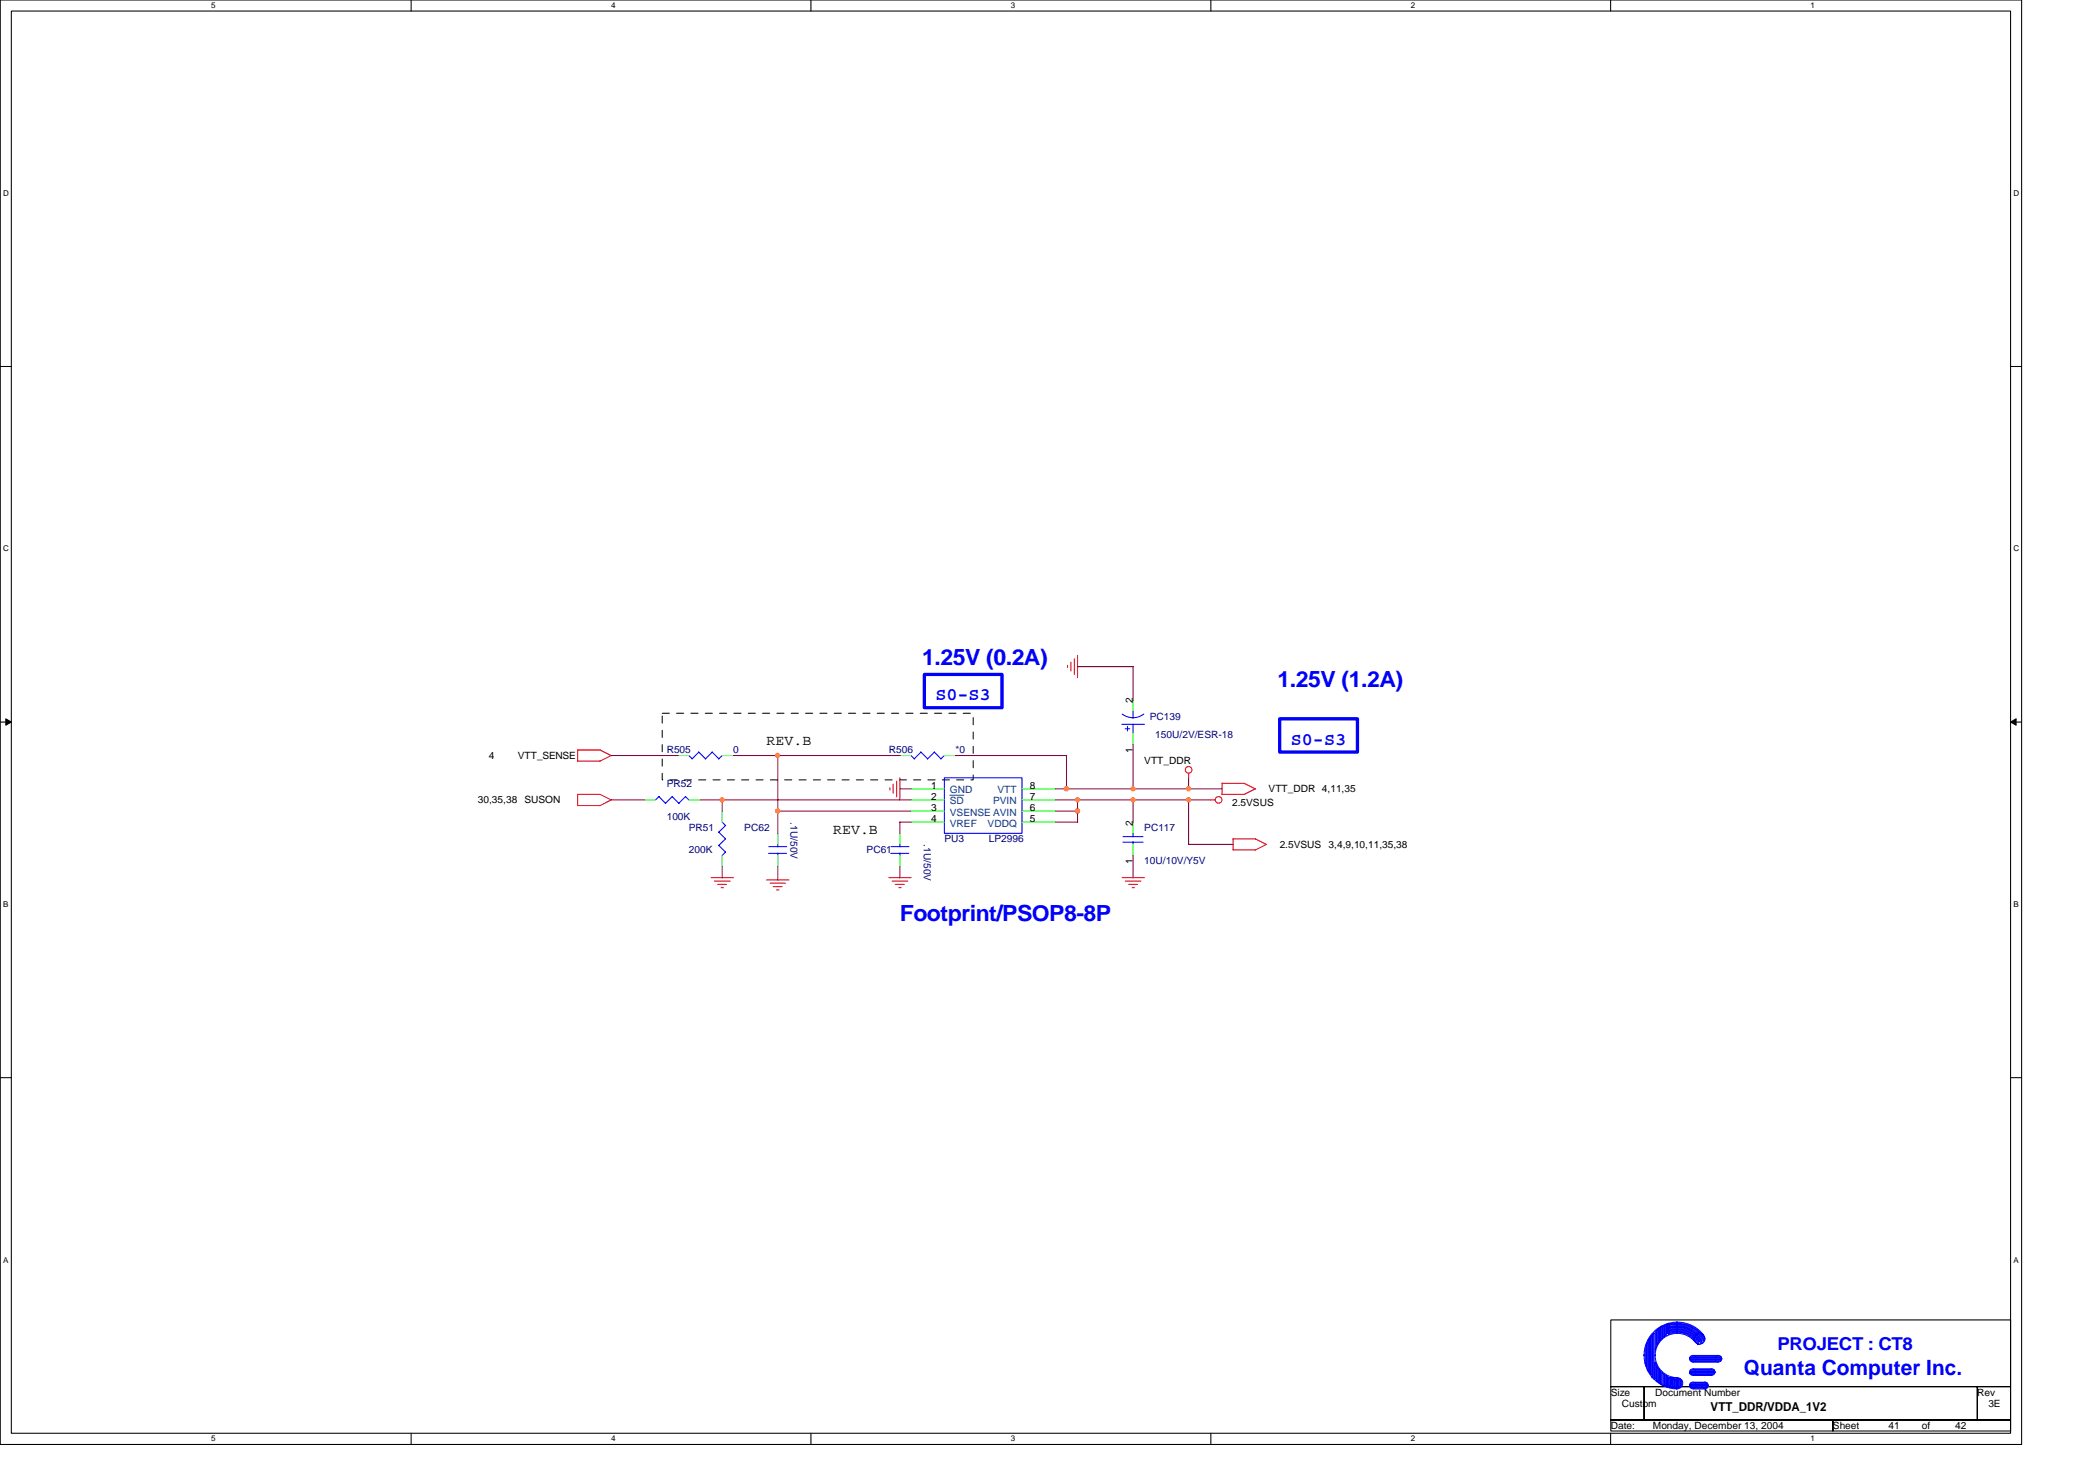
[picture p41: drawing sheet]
<svg xmlns="http://www.w3.org/2000/svg" width="297mm" height="210mm" viewBox="0 0 297 210" stroke-linecap="round" stroke-linejoin="round" font-family="sans-serif">
<defs><g id="words">
<g font-size="3.2" fill="#00f">
<text x="130.7" y="94.3">1.25V (0.2A)</text>
<text x="181.1" y="97.4">1.25V (1.2A)</text>
<text x="127.6" y="130.5">Footprint/PSOP8-8P</text>
</g>
<text font-size="3" fill="#00f" x="247.3" y="194.9">Quanta Computer Inc.</text>
<g font-size="2.5" fill="#00f">
<text x="132.6" y="99.3">S0-S3</text>
<text x="183" y="105.6">S0-S3</text>
<text x="252" y="191.3">PROJECT : CT8</text>
</g>
<g font-size="2.1">
<text x="108.7" y="105.6">REV.B</text>
<text x="118.1" y="118.2">REV.B</text>
</g>
<text font-size="1.7" x="242.5" y="200">VTT_DDR/VDDA_1V2</text>
<g font-size="1.4">
<text x="160.6" y="99.7" transform="rotate(-90 160.6 99.7)">2</text>
<text x="69.3" y="107.6">4</text>
<text x="73.4" y="107.6">VTT_SENSE</text>
<text x="160.6" y="106.7" transform="rotate(-90 160.6 106.7)">1</text>
<text x="67.8" y="113.9">30,35,38</text>
<text x="74.4" y="113.9">SUSON</text>
<text x="132" y="111.8">1</text>
<text x="132" y="113.3">2</text>
<text x="146" y="113.3">7</text>
<text x="146" y="111.8">8</text>
<text x="162.2" y="108.4">VTT_DDR</text>
<text x="179.9" y="112.3">VTT_DDR 4,11,35</text>
<text x="132" y="114.9">3</text>
<text x="132" y="116.5">4</text>
<text x="146" y="116.5">5</text>
<text x="146" y="114.9">6</text>
<text x="160.6" y="117" transform="rotate(-90 160.6 117)">2</text>
<text x="174.7" y="114.2">2.5VSUS</text>
<text x="160.6" y="122.4" transform="rotate(-90 160.6 122.4)">1</text>
<text x="181.4" y="120.2">2.5VSUS</text>
<text x="188.4" y="120.2">3,4,9,10,11,35,38</text>
<text x="228.4" y="197.8">Size</text>
<text x="234.7" y="197.8">Document Number</text>
<text x="280.3" y="197.8">Rev</text>
<text x="228.4" y="202.5">Date:</text>
<text x="230" y="199.4">Custom</text>
<text x="234.4" y="202.5">Monday, December 13, 2004</text>
<text x="259.9" y="202.5">Sheet</text>
<text x="267.8" y="202.5">41</text>
<text x="272.5" y="202.5">of</text>
<text x="277.2" y="202.5">42</text>
<text x="281.9" y="199.4">3E</text>
</g>
<g font-size="1.4" fill="#000080">
<text x="94.5" y="106.8">R505</text>
<text x="104" y="106.8">0</text>
<text x="126" y="106.8">R506</text>
<text x="135.5" y="106.8">*0</text>
<text x="163" y="102">PC139</text>
<text x="163.8" y="104.6">150U/2V/ESR-18</text>
<text x="94.5" y="111.5">PR52</text>
<text x="94.5" y="116.2">100K</text>
<text x="97.7" y="117.8">PR51</text>
<text x="105.5" y="117.8">PC62</text>
<text x="112.1" y="116.5" transform="rotate(90 112.1 116.5)">.1U/50V</text>
<text x="131" y="119.7" transform="rotate(90 131 119.7)">.1U/50V</text>
<text x="133.9" y="119.4">PU3</text>
<text x="140.2" y="119.4">LP2996</text>
<text x="162.2" y="117.8">PC117</text>
<text x="97.7" y="120.9">200K</text>
<text x="122.9" y="120.9">PC61</text>
<text x="162.2" y="122.5">10U/10V/Y5V</text>
</g>
<g font-size="1.4" fill="#004080">
<text x="134.7" y="112.4">GND</text>
<text x="141.4" y="112.4">VTT</text>
<text x="134.7" y="114">SD</text>
<text x="134.7" y="115.6">VSENSE AVIN</text>
<text x="134.7" y="117.2">VREF</text>
<text x="140" y="117.2">VDDQ</text>
<text x="140.8" y="114">PVIN</text>
</g>
<g font-size="1.1">
<text x="29.9" y="1.2">5</text>
<text x="86.6" y="1.2">4</text>
<text x="143.3" y="1.2">3</text>
<text x="200" y="1.2">2</text>
<text x="256.7" y="1.2">1</text>
<text x=".4" y="27.8">D</text>
<text x="285.5" y="27.8">D</text>
<text x=".4" y="78.1">C</text>
<text x="285.5" y="78.1">C</text>
<text x=".4" y="128.5">B</text>
<text x="285.5" y="128.5">B</text>
<text x=".4" y="178.9">A</text>
<text x="285.5" y="178.9">A</text>
<text x="29.9" y="204.3">5</text>
<text x="86.6" y="204.3">4</text>
<text x="143.3" y="204.3">3</text>
<text x="200" y="204.3">2</text>
<text x="256.7" y="204.3">1</text>
</g>
</g></defs>
<path d="M0 0h286.6v204.7h-286.6zM1.6 1.6h283.5v201.5h-283.5z" fill="none" stroke="#000" stroke-width=".15"/>
<g fill="#fff">
<path d="M29.9 .1h.7v1.3h-.7z"/>
<path d="M29.9 203.3h.7v1.3h-.7z"/>
</g>
<path d="M58.3 0v1.6M58.3 203.1v1.6" fill="none" stroke="#000" stroke-width=".15"/>
<g fill="#fff">
<path d="M86.6 .1h.6v1.3h-.6z"/>
<path d="M86.6 203.3h.6v1.3h-.6z"/>
</g>
<path d="M115 0v1.6M115 203.1v1.6" fill="none" stroke="#000" stroke-width=".15"/>
<g fill="#fff">
<path d="M143.3 .1h.6v1.3h-.6z"/>
<path d="M143.3 203.3h.6v1.3h-.6z"/>
</g>
<path d="M171.7 0v1.6M171.7 203.1v1.6" fill="none" stroke="#000" stroke-width=".15"/>
<g fill="#fff">
<path d="M200 .1h.6v1.3h-.6z"/>
<path d="M200 203.3h.6v1.3h-.6z"/>
</g>
<path d="M228.4 0v1.6M228.4 203.1v1.6" fill="none" stroke="#000" stroke-width=".15"/>
<g fill="#fff">
<path d="M256.7 .1h.6v1.3h-.6z"/>
<path d="M256.7 203.3h.6v1.3h-.6z"/>
<path d="M.4 26.8h.8v1.2h-.8z"/>
<path d="M285.5 26.8h.8v1.2h-.8z"/>
<path d="M.4 77.1h.8v1.3h-.8z"/>
<path d="M285.5 77.1h.8v1.3h-.8z"/>
</g>
<path d="M0 51.9h1.6M285.1 51.9h1.5" fill="none" stroke="#000" stroke-width=".15"/>
<g fill="#fff">
<path d="M.4 127.5h.8v1.3h-.8z"/>
<path d="M285.5 127.5h.7v1.3h-.7z"/>
</g>
<path d="M0 102.3h1.6M285.1 102.3h1.5" fill="none" stroke="#000" stroke-width=".15"/>
<path d="M.8 101.9l.8 .4-.8 .5zM285.1 102.3l.8-.4v.9z" fill="#000" stroke="#000" stroke-width=".14"/>
<g fill="#fff">
<path d="M.4 177.9h.8v1.3h-.8z"/>
<path d="M285.5 177.9h.7v1.3h-.7z"/>
</g>
<path d="M0 152.7h1.6M285.1 152.7h1.5M228.4 187.1h56.7v9.4h-56.7zM228.4 196.5h4.7v4.8h-4.7zM233.1 196.5h47.2v4.8h-47.2zM280.3 196.5h4.8v4.8h-4.8zM228.4 201.3h31.5v1.5h-31.5zM259.9 201.3h25.2v1.5h-25.2z" fill="none" stroke="#000" stroke-width=".15"/>
<path d="M131.1 95.6h11v4.7h-11zM181.4 101.9h11.1v4.7h-11.1z" fill="none" stroke="#00f" stroke-width=".47"/>
<path d="M93.9 101.1h44.1v9.4h-44.1v-9.4" fill="none" stroke="#000" stroke-width=".14" stroke-dasharray="1 1 1 1 1 1 1 1"/>
<g fill="none" stroke="#f00" stroke-width=".15">
<path d="M151.4 94.3v.3M151.8 93.9v1.2M152.3 93.4v2.2M152.8 92.9v3.2M81.9 114.2h3.2M81.9 107.9h3.2M81.9 106.3v1.6M81.9 106.3h3.2l1.6 .8M86.7 113.4l-1.7 .8M86.7 107.1l-1.7 .8M86.7 113.4l-1.6-.8h-3.2v1.6M126.2 111.7v.3"/>
<path d="M126.6 111.1v1.3M127.1 110.7v2.2M127.6 110.2v3.2M168.5 109.6v.7M171.7 113.4h.6M173.3 111h3.1l1.6 .8M173.3 111l-.1 1.6h3.2M178 111.8l-1.6 .8M178 118.9l1.6 .8M178 118.9h-3.2v1.6h3.2M179.6 119.7l-1.6 .8M100.8 124.4h3.2"/>
<path d="M101.3 124.9h2.2M101.7 125.3h1.3M102.2 125.8h.4M108.7 124.7h3.2M109.2 125.2h2.2M109.6 125.7h1.3M110.1 126.1h.3M126 124.4h3.2M126.5 124.9h2.2M126.9 125.3h1.3M127.4 125.8h.4M159.1 124.4h3.2"/>
<path d="M159.6 124.9h2.2M160 125.3h1.3M160.5 125.8h.3"/>
<circle cx="168.5" cy="109.1" r=".47"/>
<circle cx="172.8" cy="113.4" r=".47"/>
</g>
<g fill="none" stroke="#00f" stroke-width=".15">
<path d="M92.9 113.4l.5-.5 1 1M94.4 113.9l.9-1 1 1M97.2 112.9l.5 .5M97.2 112.9l-1 1M97.6 107.1l.5 .4M100 107.5l-.9-.9-1 1M101 106.6l.9 .9M101 106.6l-1 1M102.4 116.5l.5 .5M102.4 107.1l-.5 .5M102.9 118.9l-1 .9 1 1M102.9 117l-1 .9 1 1"/>
<path d="M109 120h2.5M110.3 119.7v.3M126.3 120h2.6M127.6 119.7v.3M129.1 107.1l.5 .4M130.6 106.6l.9 .9M130.6 106.6l-1 1M133.4 107.5l-.9-.9-1 1M133.9 110.2h11v7.9h-11zM133.9 107.1l-.5 .5M159.1 102.7h3.2M159.1 101.2a2.6 2.6 0 0 0 1.5 .5h.1a2.51 2.51 0 0 0 1.5-.5"/>
<path d="M159.2 118.6h2.9M159.2 119.4h2.9M159.5 103.3h.7M159.9 103v.6M160.7 100.8v.9M160.7 102.7v1.2M160.7 118.1v.5M160.7 119.3v.4M102.9 120.8l-.5 .4M109 120.9h2.5M110.3 120.9v.3M126.3 120.9h2.6"/>
<path d="M127.6 120.9v.3M233.3 191v2.2l.1 .5M233.4 190.5v3.2M233.6 190.2v4l.2 .2M233.6 190.2l-.2 .3M233.7 189.9v4.4M233.9 189.6l-.2 .3M234.2 189.3v6M234.2 189.3l-.2 .1 .1 5.4-.2-.2v-5M234.4 189.1v6.2M234.5 189v6.5M234.5 189l-.1 .1"/>
<path d="M234.7 193v2.4h-.2M234.7 188.7v2.6l.2-.5M234.7 193.1l.2 .3M234.8 193.4v2.2l.2 .2M235 188.5v2.1l.2-.2M235 193.7v2M235 193.7l.2 .3M235 188.5l-.2 .1v2.3M235.2 194v1.9l.1 .2M235.3 188.2v1.9M235.3 194.1v1.9M235.3 194.2l.2 .2"/>
<path d="M235.3 188.2l-.1 .1v2.1M235.5 194.3v1.9h.1M235.5 189.9l-.2 .2M235.6 194.5l.2 .1v1.8h.2M235.6 188v1.8M235.6 194.5v1.7M235.6 188h-.1v1.9M235.8 189.6l-.2 .2M235.9 194.8l.2 .2v1.4l.2 .2M235.9 187.9v1.6M235.9 194.8v1.6M236 187.9l-.2 .1v1.6"/>
<path d="M236.1 189.3l-.2 .1M236.3 187.7v1.6M236.3 194.9v1.6M236.3 194.9l.1 .2M236.3 187.7l-.2 .2v1.4M236.4 195.1v1.4h.2v-1.4M236.4 187.7v1.3l.2 .1v-1.5l-.2 .1M236.6 188.7l1.2-.2a3.6 3.6 0 0 1 3.1 1.7M236.6 188.6l1.2-.3a3.8 3.8 0 0 1 3.4 2.1M236.6 188.4l1.2-.2a3.9 3.9 0 0 1 3.6 2.2M236.6 188.2l1.2-.2a4 4 0 0 1 3.6 2.1M236.6 188.1l1.2-.2a4.3 4.3 0 0 1 3.8 2.2"/>
<path d="M236.6 195.3h.1M236.6 189l1.2-.2a3.3 3.3 0 0 1 2.9 1.8M236.6 188.9l1.2-.2a3.5 3.5 0 0 1 3.1 1.8M236.7 187.8l1.1-.1a4.4 4.4 0 0 1 3.9 2.2M236.7 189v-1.3l1.1-.1a4.6 4.6 0 0 1 3.9 2.1M236.9 195.2v1.3h-.2v-1.2M236.9 195.3h.2M237.2 195.3v1.4l.2-.2M237.2 195.2l-.5 1.5h.3v-1.4M237.4 195.3l.1 .3v1.1h.2M237.4 195.2v1.3M237.8 195.4v1.3h.2v-1.3h.2"/>
<path d="M237.8 195.4h-.1v1.3M238.1 195.4v1.3l.2-.2M238.3 195.6v.9M238.3 195.6l.2 .2M238.5 195.7v.7M239.6 192.6h4.6M239.7 192.7h4.3M239.7 194.3h3.3M239.7 192.3h4.3v.1h-4.5l.1 .2M239.7 196h2.4v.2h-2.5v.2h2.6l-.1 .2M239.7 192.7l.2 .2M239.7 194.2h3.4"/>
<path d="M239.7 194.3l-.2 .2h3.7l-.2 .1h-3.5l.4 .2M239.9 192.9h4.1M239.9 194.8h3M239.9 196.7h2.2M240 195.9h1.8M240 196.8h1.8M240 194.9h2.7M240 194h2.7M240 193.1h3.7M240 192.1h3.7M240.3 190.1a3.1 3.1 0 0 0-2.5-1.1 3.1 3.1 0 0 0-3.1 3.1 3.2 3.2 0 0 0 3.1 3.2M241.5 189.2a4.7 4.7 0 0 0-3.7-1.8 4.7 4.7 0 0 0-4.7 4.7v-.1a4.7 4.7 0 0 0 4.7 4.8"/>
<path d="M242.1 196.5h-2.6l.4 .2M243 194.2v.2M244.1 192.6l-.2 .2"/>
<circle cx="237.8" cy="196" r=".78"/>
<circle cx="240" cy="196.4" r=".46"/>
<circle cx="240" cy="192.6" r=".46"/>
<circle cx="240" cy="194.5" r=".46"/>
<circle cx="241" cy="189.7" r=".77"/>
<circle cx="241.7" cy="196.4" r=".46"/>
<circle cx="242.7" cy="194.5" r=".46"/>
<circle cx="243.6" cy="192.6" r=".47"/>
</g>
<g fill="none" stroke="#0f0" stroke-width=".15">
<path d="M160.7 99.2v1.6M91.4 113.4h1.5M96.1 107.1h1.6M97.7 113.4h1.5M102.4 107.1h1.6M102.4 115v1.5M110.3 118.1v1.6M127.6 107.1h1.6M127.6 118.1v1.6M129.2 111.8h4.7M129.2 113.4h4.7M129.2 115h4.7"/>
<path d="M129.2 116.5h4.7M133.9 107.1h1.6M144.9 111.8h4.7M144.9 113.4h4.7M144.9 115h4.7M144.9 116.5h4.7M160.7 103.9v1.6M160.7 116.5v1.6M160.7 119.7v1.5M102.4 121.2v1.6M110.3 121.2v1.6M127.6 121.2v1.6"/>
</g>
<path d="M134.7 112.7h1.9" fill="none" stroke="#004080" stroke-width=".14"/>
<g fill="none" stroke="#800040" stroke-width=".15">
<path d="M152.8 94.5h7.9M160.7 94.5v4.7M86.7 113.4h4.7M86.7 107.1h9.4M99.2 113.4h30M102.4 113.4v1.6M104 107.1h23.6M110.3 115h18.9M110.3 107.1v11M127.6 111.8h1.6M129.2 116.5h-1.6v1.6M135.5 107.1h15.7"/>
<path d="M149.6 111.8h23.7M149.6 113.4h22.1M149.6 116.5h3.2M149.6 115h3.2M151.2 107.1v4.7M152.8 113.4v3.1M160.7 105.5v6.3M160.7 113.4v3.1M168.5 110.2v1.6M168.5 113.4v6.3M168.5 119.7h6.4M102.4 122.8v1.6"/>
<path d="M110.3 122.8v1.9M127.6 122.8v1.6M160.7 121.2v3.2"/>
</g>
<g fill="#ff8000" stroke="#ff8000" stroke-width=".15">
<circle cx="152.8" cy="113.4" r=".3"/>
<circle cx="160.6" cy="111.8" r=".3"/>
<circle cx="160.7" cy="113.4" r=".3"/>
<circle cx="168.5" cy="113.4" r=".3"/>
<circle cx="152.8" cy="114.9" r=".3"/>
<circle cx="168.5" cy="111.8" r=".3"/>
<circle cx="151.2" cy="111.8" r=".31"/>
<circle cx="110.2" cy="114.9" r=".3"/>
<circle cx="102.4" cy="113.4" r=".3"/>
<circle cx="110.2" cy="107.1" r=".3"/>
</g>
<use href="#words"/>
</svg>
